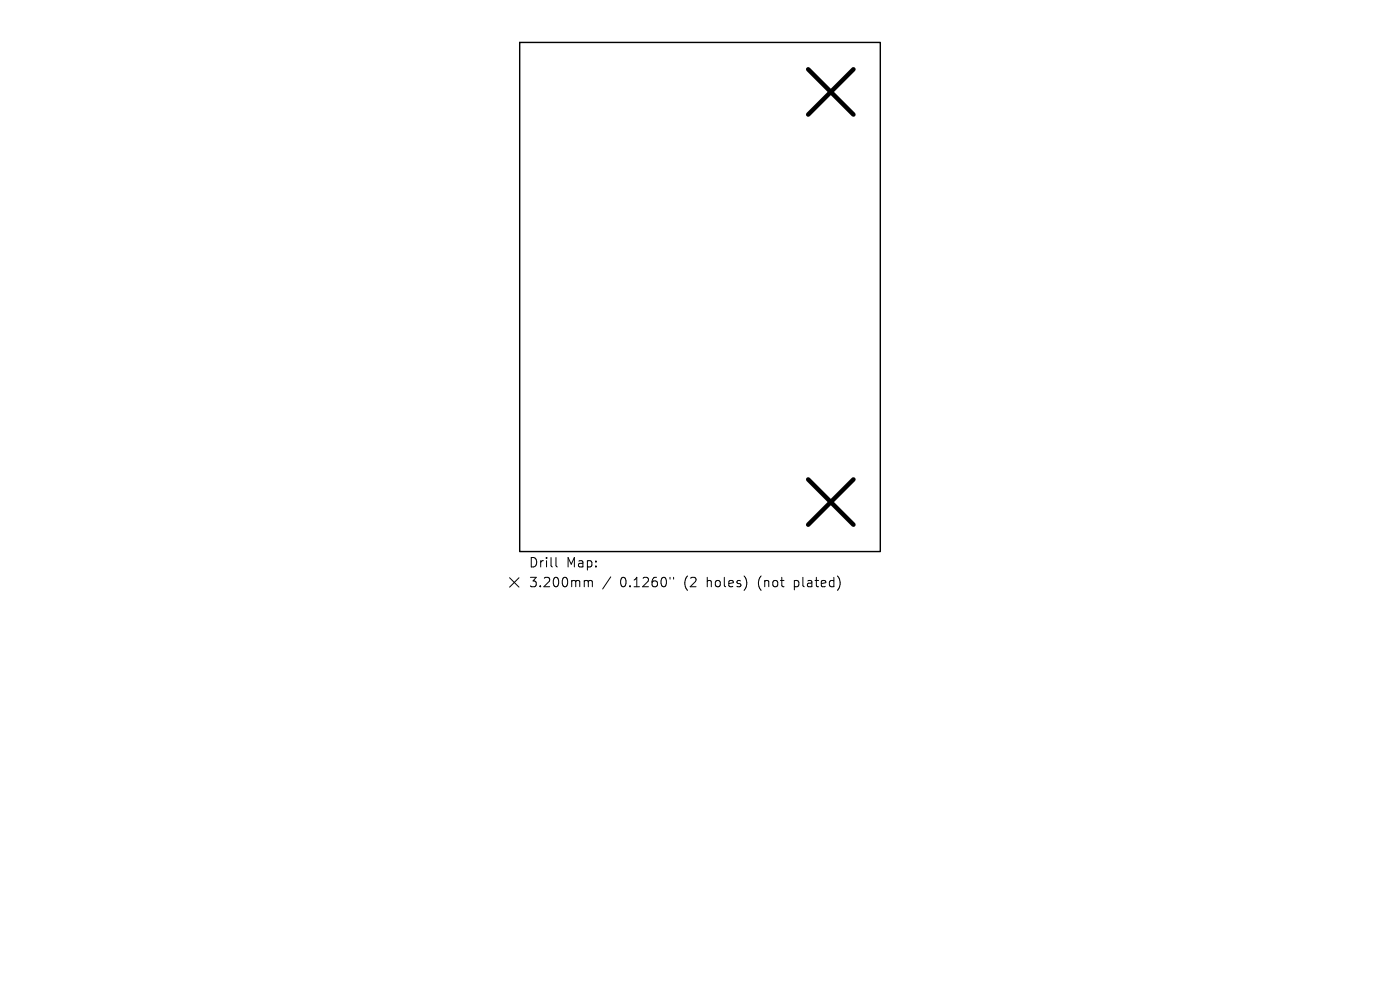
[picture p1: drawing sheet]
<svg xmlns="http://www.w3.org/2000/svg" width="297mm" height="210mm" viewBox="0 0 297 210" stroke-linecap="round" stroke-linejoin="round" font-family="sans-serif">
<defs><g id="words">
<g font-size="2.8">
<text x="112.1" y="120.7">Drill</text>
<text x="112.1" y="124.9">3.200mm</text>
<text x="120.1" y="120.7">Map:</text>
<text x="131.5" y="124.9">0.1260&quot;</text>
<text x="145.3" y="124.9">(2</text>
<text x="150.2" y="124.9">holes)</text>
<text x="161.3" y="124.9">(not</text>
<text x="169.1" y="124.9">plated)</text>
</g>
</g></defs>
<path d="M110.3 9h76.5v108h-76.5z" fill="none" stroke="#000" stroke-width=".3"/>
<path d="M171.5 14.7l9.6 9.6M181.1 14.7l-9.6 9.6M171.5 101.7l9.6 9.6M181.1 101.7l-9.6 9.6" fill="none" stroke="#000" stroke-width=".96"/>
<path d="M117.9 118.3v1.7l.3 .3M108.1 122.6l2 2M110.1 122.6l-2 2M124.2 123.1h.3l.3 .3M124.8 123.4l.3-.3 .5 .1 .1 1.3M124.8 123.4v1.1M129.6 122.4l-1.7 2.5M142.1 122.5v.3M142.9 122.5v.3" fill="none" stroke="#000" stroke-width=".21"/>
<use href="#words"/>
</svg>
